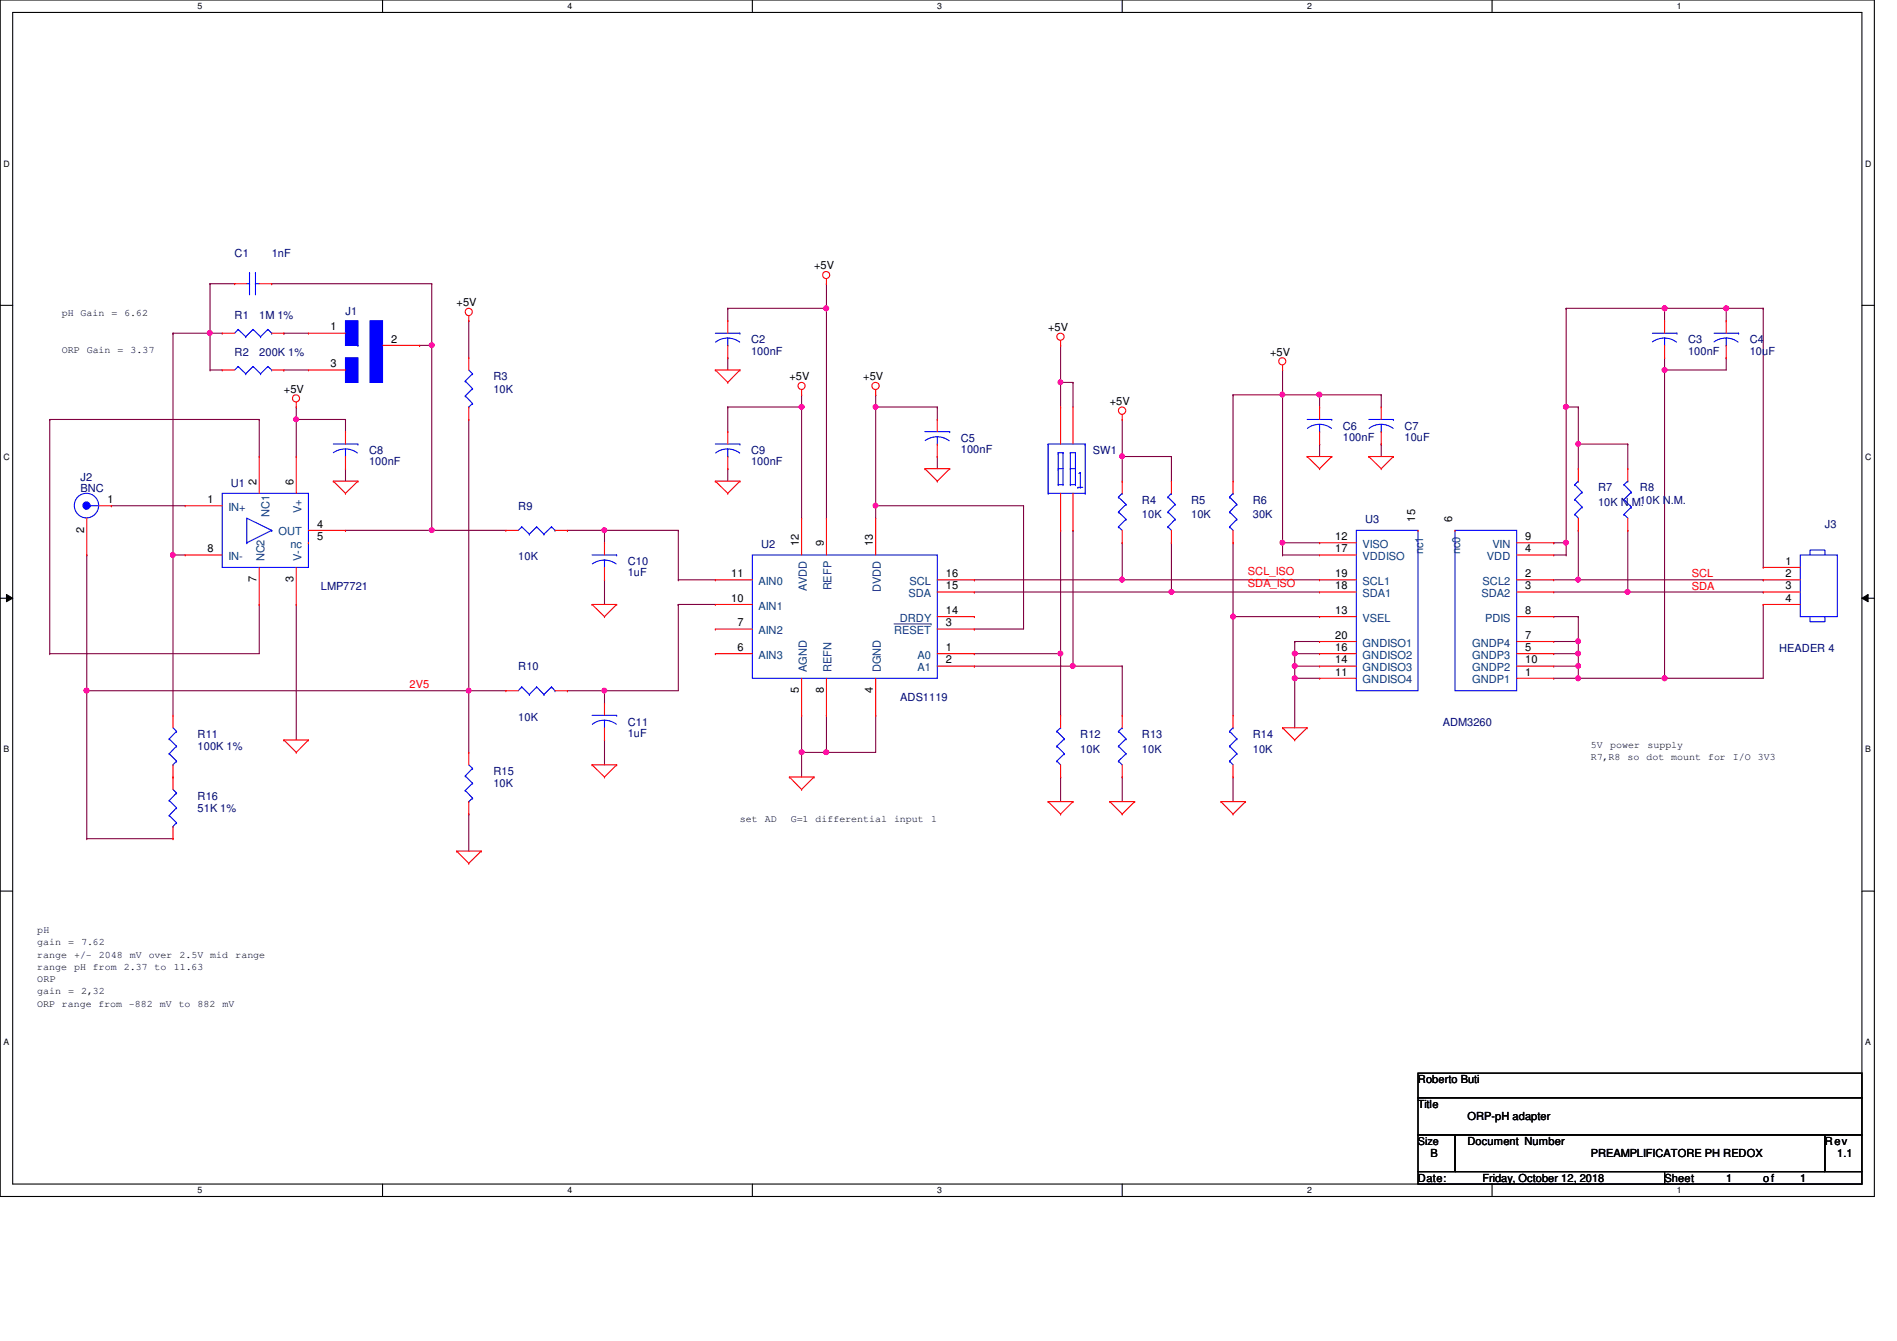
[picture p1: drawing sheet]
<svg xmlns="http://www.w3.org/2000/svg" width="297mm" height="210mm" viewBox="0 0 297 210" stroke-linecap="round" stroke-linejoin="round" font-family="sans-serif">
<defs><g id="words">
<g font-size="1.7" fill="#000080">
<text x="36.7" y="40.2">C1</text>
<text x="42.5" y="40.2">1nF</text>
<text x="36.7" y="49.9">R1</text>
<text x="40.6" y="49.9">1M 1%</text>
<text x="54.1" y="49.3">J1</text>
<text x="117.6" y="53.8">C2</text>
<text x="264.3" y="53.8">C3</text>
<text x="274" y="53.8">C4</text>
<text x="36.7" y="55.7">R2</text>
<text x="40.6" y="55.7">200K 1%</text>
<text x="77.3" y="59.5">R3</text>
<text x="117.6" y="55.5">100nF</text>
<text x="264.3" y="55.5">100nF</text>
<text x="274" y="55.5">10uF</text>
<text x="77.3" y="61.5">10K</text>
<text x="57.8" y="71.1">C8</text>
<text x="117.6" y="71.1">C9</text>
<text x="150.4" y="69.2">C5</text>
<text x="150.4" y="70.9">100nF</text>
<text x="171.1" y="71.1">SW1</text>
<text x="210.3" y="67.3">C6</text>
<text x="210.3" y="69">100nF</text>
<text x="219.9" y="67.3">C7</text>
<text x="219.9" y="69">10uF</text>
<text x="12.6" y="75.4">J2</text>
<text x="12.6" y="77.1">BNC</text>
<text x="36.1" y="76.2">U1</text>
<text x="57.8" y="72.9">100nF</text>
<text x="117.6" y="72.9">100nF</text>
<text x="250.2" y="76.9">R7</text>
<text x="256.8" y="76.9">R8</text>
<text x="81.1" y="79.8">R9</text>
<text x="178.8" y="78.8">R4</text>
<text x="178.8" y="81.2">10K</text>
<text x="186.5" y="78.8">R5</text>
<text x="186.5" y="81.2">10K</text>
<text x="196.2" y="78.8">R6</text>
<text x="196.2" y="81.2">30K</text>
<text x="213.7" y="81.9">U3</text>
<text x="250.2" y="79.2">10K N.M.10K N.M.</text>
<text x="285.7" y="82.7">J3</text>
<text x="81.1" y="87.7">10K</text>
<text x="98.3" y="88.5">C10</text>
<text x="119.2" y="85.8">U2</text>
<text x="50.2" y="92.4">LMP7721</text>
<text x="98.3" y="90.2">1uF</text>
<text x="81.1" y="104.9">R10</text>
<text x="278.6" y="102">HEADER 4</text>
<text x="81.1" y="112.8">10K</text>
<text x="98.3" y="113.6">C11</text>
<text x="141" y="109.7">ADS1119</text>
<text x="225.9" y="113.6">ADM3260</text>
<text x="30.9" y="115.5">R11</text>
<text x="30.9" y="117.4">100K 1%</text>
<text x="98.3" y="115.3">1uF</text>
<text x="169.2" y="115.5">R12</text>
<text x="169.2" y="117.9">10K</text>
<text x="178.8" y="115.5">R13</text>
<text x="178.8" y="117.9">10K</text>
<text x="196.2" y="115.5">R14</text>
<text x="196.2" y="117.9">10K</text>
<text x="30.9" y="125.2">R16</text>
<text x="77.3" y="121.3">R15</text>
<text x="77.3" y="123.2">10K</text>
<text x="30.9" y="127.1">51K 1%</text>
</g>
<g font-size="1.7">
<text x="71.5" y="48">+5V</text>
<text x="127.5" y="42.2">+5V</text>
<text x="51.8" y="51.7">1</text>
<text x="61.3" y="53.6">2</text>
<text x="164.1" y="51.8">+5V</text>
<text x="51.8" y="57.5">3</text>
<text x="123.6" y="59.5">+5V</text>
<text x="135.2" y="59.5">+5V</text>
<text x="198.9" y="55.7">+5V</text>
<text x="44.4" y="61.5">+5V</text>
<text x="173.8" y="63.4">+5V</text>
<text x="40.2" y="75.9" transform="rotate(-90 40.2 75.9)">2</text>
<text x="46" y="75.9" transform="rotate(-90 46 75.9)">6</text>
<text x="13.2" y="83.4" transform="rotate(-90 13.2 83.4)">2</text>
<text x="16.8" y="78.7">1</text>
<text x="32.5" y="78.7">1</text>
<text x="49.7" y="82.6">4</text>
<text x="221.6" y="81.7" transform="rotate(-90 221.6 81.7)">15</text>
<text x="227.4" y="81.7" transform="rotate(-90 227.4 81.7)">6</text>
<text x="32.5" y="86.4">8</text>
<text x="49.7" y="84.5">5</text>
<text x="125.1" y="85.5" transform="rotate(-90 125.1 85.5)">12</text>
<text x="129" y="85.5" transform="rotate(-90 129 85.5)">9</text>
<text x="136.7" y="85.5" transform="rotate(-90 136.7 85.5)">13</text>
<text x="209.1" y="86.4">17</text>
<text x="209.1" y="84.5">12</text>
<text x="238.8" y="86.4">4</text>
<text x="238.8" y="84.5">9</text>
<text x="279.6" y="88.4">1</text>
<text x="40.2" y="91.1" transform="rotate(-90 40.2 91.1)">7</text>
<text x="46" y="91.1" transform="rotate(-90 46 91.1)">3</text>
<text x="114.5" y="90.3">11</text>
<text x="114.5" y="94.2">10</text>
<text x="148.1" y="90.3">16</text>
<text x="148.1" y="92.2">15</text>
<text x="209.1" y="90.3">19</text>
<text x="209.1" y="92.2">18</text>
<text x="238.8" y="90.3">2</text>
<text x="238.8" y="92.2">3</text>
<text x="279.6" y="90.3">2</text>
<text x="279.6" y="92.2">3</text>
<text x="279.6" y="94.2">4</text>
<text x="115.5" y="98">7</text>
<text x="115.5" y="101.9">6</text>
<text x="148.1" y="96.1">14</text>
<text x="148.1" y="98">3</text>
<text x="148.1" y="101.9">1</text>
<text x="209.1" y="100">20</text>
<text x="209.1" y="101.9">16</text>
<text x="209.1" y="96.1">13</text>
<text x="238.8" y="101.9">5</text>
<text x="238.8" y="100">7</text>
<text x="238.8" y="96.1">8</text>
<text x="148.1" y="103.8">2</text>
<text x="209.1" y="103.8">14</text>
<text x="209.1" y="105.7">11</text>
<text x="238.8" y="105.7">1</text>
<text x="238.8" y="103.8">10</text>
<text x="125.1" y="108.5" transform="rotate(-90 125.1 108.5)">5</text>
<text x="129" y="108.5" transform="rotate(-90 129 108.5)">8</text>
<text x="136.7" y="108.5" transform="rotate(-90 136.7 108.5)">4</text>
<text x="222" y="169.6">Roberto Buti</text>
<text x="222" y="173.4">Title</text>
<text x="222" y="179.2">Size</text>
<text x="229.8" y="179.2">Document Number</text>
<text x="229.8" y="175.3">ORP-pH adapter</text>
<text x="285.7" y="179.2">Rev</text>
<text x="222" y="185">Date:</text>
<text x="224" y="181.1">B</text>
<text x="232.1" y="185">Friday, October 12, 2018</text>
<text x="249.1" y="181.1">PREAMPLIFICATORE PH REDOX</text>
<text x="260.6" y="185">Sheet</text>
<text x="270.3" y="185">1</text>
<text x="276.1" y="185">of</text>
<text x="281.9" y="185">1</text>
<text x="287.7" y="181.1">1.1</text>
</g>
<g font-size="1.7" fill="#004080">
<text x="35.8" y="80">IN+</text>
<text x="42.2" y="80.9" transform="rotate(-90 42.2 80.9)">NC1</text>
<text x="43.6" y="83.8">OUT</text>
<text x="47.2" y="80.3" transform="rotate(-90 47.2 80.3)">V+</text>
<text x="35.8" y="87.7">IN-</text>
<text x="41.4" y="87.8" transform="rotate(-90 41.4 87.8)">NC2</text>
<text x="45.5" y="85.8">nc</text>
<text x="47.2" y="87.8" transform="rotate(-90 47.2 87.8)">V-</text>
<text x="213.4" y="87.7">VDDISO</text>
<text x="213.4" y="85.8">VISO</text>
<text x="222.8" y="86.8" transform="rotate(-90 222.8 86.8)">nc1</text>
<text x="228.6" y="86.8" transform="rotate(-90 228.6 86.8)">nc0</text>
<text x="232.8" y="87.7">VDD</text>
<text x="233.7" y="85.8">VIN</text>
<text x="118.8" y="91.6">AIN0</text>
<text x="118.8" y="95.4">AIN1</text>
<text x="126.3" y="92.6" transform="rotate(-90 126.3 92.6)">AVDD</text>
<text x="130.2" y="92.4" transform="rotate(-90 130.2 92.4)">REFP</text>
<text x="137.9" y="92.7" transform="rotate(-90 137.9 92.7)">DVDD</text>
<text x="142.2" y="93.5">SDA</text>
<text x="142.4" y="91.6">SCL</text>
<text x="213.4" y="91.6">SCL1</text>
<text x="213.4" y="93.5">SDA1</text>
<text x="232" y="93.5">SDA2</text>
<text x="232.2" y="91.6">SCL2</text>
<text x="118.8" y="99.3">AIN2</text>
<text x="140" y="99.3">RESET</text>
<text x="140.9" y="97.3">DRDY</text>
<text x="213.4" y="101.2">GNDISO1</text>
<text x="213.4" y="97.3">VSEL</text>
<text x="230.5" y="101.2">GNDP4</text>
<text x="232.5" y="97.3">PDIS</text>
<text x="118.8" y="103.1">AIN3</text>
<text x="126.3" y="105.2" transform="rotate(-90 126.3 105.2)">AGND</text>
<text x="130.2" y="105.2" transform="rotate(-90 130.2 105.2)">REFN</text>
<text x="137.9" y="105.2" transform="rotate(-90 137.9 105.2)">DGND</text>
<text x="143.7" y="103.1">A0</text>
<text x="143.7" y="105.1">A1</text>
<text x="213.4" y="103.1">GNDISO2</text>
<text x="213.4" y="105.1">GNDISO3</text>
<text x="213.4" y="107">GNDISO4</text>
<text x="230.5" y="107">GNDP1</text>
<text x="230.5" y="105.1">GNDP2</text>
<text x="230.5" y="103.1">GNDP3</text>
</g>
<g font-size="1.7" fill="#f00">
<text x="195.4" y="90">SCL_ISO</text>
<text x="195.4" y="91.9">SDA_ISO</text>
<text x="264.9" y="90.4">SCL</text>
<text x="264.9" y="92.3">SDA</text>
<text x="64.1" y="107.7">2V5</text>
</g>
<g font-size="1.6">
<text x="9.7" y="49.5">pH Gain = 6.62</text>
<text x="9.7" y="55.3">ORP Gain = 3.37</text>
<text x="249.1" y="119">R7,R8 so dot mount for I/O 3V3</text>
<text x="249.1" y="117.1">5V</text>
<text x="252.1" y="117.1">power</text>
<text x="258" y="117.1">supply</text>
<text x="115.9" y="128.7">set AD</text>
<text x="123.8" y="128.7">G=1 differential input</text>
<text x="145.8" y="128.7">1</text>
<text x="5.8" y="148">gain = 7.62</text>
<text x="5.8" y="149.9">range +/- 2048 mV over 2.5V mid</text>
<text x="5.8" y="146">pH</text>
<text x="36.9" y="149.9">range</text>
<text x="5.8" y="151.8">range pH from 2.37 to</text>
<text x="5.8" y="153.8">ORP</text>
<text x="5.8" y="155.7">gain = 2,32</text>
<text x="27.2" y="151.8">11.63</text>
<text x="5.8" y="157.6">ORP range from -882 mV to 882 mV</text>
</g>
<g font-size="1.4">
<text x="30.9" y="1.4">5</text>
<text x="88.9" y="1.4">4</text>
<text x="146.8" y="1.4">3</text>
<text x="204.7" y="1.4">2</text>
<text x="262.6" y="1.4">1</text>
<text x=".5" y="26.1">D</text>
<text x="292.1" y="26.1">D</text>
<text x=".5" y="71.9">C</text>
<text x="292.1" y="71.9">C</text>
<text x=".5" y="117.8">B</text>
<text x="292.1" y="117.8">B</text>
<text x=".5" y="163.6">A</text>
<text x="292.1" y="163.6">A</text>
<text x="30.9" y="186.8">5</text>
<text x="88.9" y="186.8">4</text>
<text x="146.8" y="186.8">3</text>
<text x="204.7" y="186.8">2</text>
<text x="262.6" y="186.8">1</text>
</g>
</g></defs>
<path d="M0 0h293.5v187.3h-293.5zM2 1.9h289.5v183.4h-289.5z" fill="none" stroke="#000" stroke-width=".17"/>
<g fill="#fff">
<path d="M30.9 .2h.8v1.5h-.8z"/>
<path d="M30.9 185.5h.8v1.6h-.8z"/>
</g>
<path d="M59.9 0v1.9M59.9 185.3v2" fill="none" stroke="#000" stroke-width=".17"/>
<g fill="#fff">
<path d="M88.9 .2h.7v1.5h-.7z"/>
<path d="M88.9 185.5h.7v1.6h-.7z"/>
</g>
<path d="M117.8 0v1.9M117.8 185.3v2" fill="none" stroke="#000" stroke-width=".17"/>
<g fill="#fff">
<path d="M146.8 .2h.7v1.5h-.7z"/>
<path d="M146.8 185.5h.7v1.6h-.7z"/>
</g>
<path d="M175.7 0v1.9M175.7 185.3v2" fill="none" stroke="#000" stroke-width=".17"/>
<g fill="#fff">
<path d="M204.7 .2h.7v1.5h-.7z"/>
<path d="M204.7 185.5h.7v1.6h-.7z"/>
</g>
<path d="M233.6 0v1.9M233.6 185.3v2" fill="none" stroke="#000" stroke-width=".17"/>
<g fill="#fff">
<path d="M262.6 .2h.8v1.5h-.8z"/>
<path d="M262.6 185.5h.8v1.6h-.8z"/>
<path d="M.5 24.8h1v1.6h-1z"/>
<path d="M292.1 24.8h.9v1.6h-.9z"/>
<path d="M.5 70.7h1v1.5h-1z"/>
<path d="M292.1 70.7h.9v1.5h-.9z"/>
</g>
<path d="M0 47.8h2M291.5 47.8h2" fill="none" stroke="#000" stroke-width=".17"/>
<g fill="#fff">
<path d="M.5 116.5h.9v1.6h-.9z"/>
<path d="M292.1 116.5h.8v1.6h-.8z"/>
</g>
<path d="M0 93.6h2M291.5 93.6h2" fill="none" stroke="#000" stroke-width=".17"/>
<path d="M1 93l1 .6-1 .6zM291.5 93.6l1-.6v1.2z" fill="#000"/>
<path d="M1 93l1 .6-1 .6zM291.5 93.6l1-.6v1.2z" fill="none" stroke="#000" stroke-width=".16"/>
<g fill="#fff">
<path d="M.5 162.4h.9v1.5h-.9z"/>
<path d="M292.1 162.4h.8v1.5h-.8z"/>
</g>
<path d="M0 139.5h2M291.5 139.5h2" fill="none" stroke="#000" stroke-width=".17"/>
<path d="M13.6 86.9h.1M13.6 86.9v21.2" fill="none" stroke="#800040" stroke-width=".17"/>
<circle cx="13.6" cy="108.1" r=".37" fill="#f0f"/>
<circle cx="13.6" cy="108.1" r=".37" fill="none" stroke="#f0f" stroke-width=".17"/>
<path d="M17.4 79.2h.1M17.4 79.2h11.6M46.4 63.7h.1M46.4 63.7v2" fill="none" stroke="#800040" stroke-width=".17"/>
<circle cx="46.4" cy="65.6" r=".37" fill="#f0f"/>
<circle cx="46.4" cy="65.6" r=".37" fill="none" stroke="#f0f" stroke-width=".17"/>
<g fill="none" stroke="#800040" stroke-width=".17">
<path d="M7.8 65.7h.1M7.8 65.7h32.8M7.8 65.7v36.6M40.6 65.7h.1M40.6 65.7v5.8M46.4 65.7h.1M46.4 65.7v5.8M46.4 65.7h7.7M54.1 65.7h.1M54.1 65.7v1.9M27.1 86.9h.1M27.1 86.9v25.1"/>
<path d="M40.6 94.6h.1M40.6 94.6v7.7h-32.8M46.4 94.6h.1M46.4 94.6v21.2M7.8 102.3h.1"/>
</g>
<circle cx="27.1" cy="86.9" r=".38" fill="#f0f"/>
<circle cx="27.1" cy="86.9" r=".38" fill="none" stroke="#f0f" stroke-width=".17"/>
<path d="M73.4 50.2h.1M73.4 50.2v5.8M73.4 65.7h.1M73.4 65.7v42.4M54.1 83h.1M54.1 83h13.5" fill="none" stroke="#800040" stroke-width=".17"/>
<circle cx="73.4" cy="108.1" r=".37" fill="#f0f"/>
<circle cx="73.4" cy="108.1" r=".37" fill="none" stroke="#f0f" stroke-width=".17"/>
<path d="M88.9 83h.1M88.9 83h5.8M94.7 90.8h.1M94.7 90.8v3.8M13.6 108.1h.1M13.6 108.1h59.8M73.4 108.1h.1M73.4 108.1v9.7M73.4 127.4h.1M73.4 127.4v5.8" fill="none" stroke="#800040" stroke-width=".17"/>
<circle cx="94.6" cy="83" r=".37" fill="#f0f"/>
<circle cx="94.6" cy="83" r=".37" fill="none" stroke="#f0f" stroke-width=".17"/>
<path d="M94.7 83h.1M94.7 83v2M88.9 108.1h.1M88.9 108.1h5.8M94.7 115.8h.1M94.7 108.1h.1M94.7 108.1v2M94.7 115.8v3.9" fill="none" stroke="#800040" stroke-width=".17"/>
<circle cx="94.6" cy="108.1" r=".37" fill="#f0f"/>
<circle cx="94.6" cy="108.1" r=".37" fill="none" stroke="#f0f" stroke-width=".17"/>
<g fill="none" stroke="#800040" stroke-width=".17">
<path d="M94.7 83h.1M94.7 83h11.5M106.2 83h.1M106.2 90.8h.1M106.2 94.6h.1M106.2 94.6v13.5h-11.5M106.2 83v7.8M106.2 90.8h5.8M106.2 94.6h5.8M73.4 108.1h.1M73.4 108.1h5.8M94.7 108.1h.1"/>
<path d="M125.5 112h.1M125.5 117.8h.1M125.5 112v5.8M125.5 117.8h3.9"/>
</g>
<circle cx="129.4" cy="117.7" r=".37" fill="#f0f"/>
<circle cx="129.4" cy="117.7" r=".37" fill="none" stroke="#f0f" stroke-width=".17"/>
<path d="M125.5 117.8h.1M125.5 117.8v3.8M129.4 112h.1M129.4 112v5.8" fill="none" stroke="#800040" stroke-width=".17"/>
<circle cx="125.5" cy="117.7" r=".37" fill="#f0f"/>
<circle cx="125.5" cy="117.7" r=".37" fill="none" stroke="#f0f" stroke-width=".17"/>
<path d="M114 73.4h.1M114 63.7h.1M114 63.7v3.9M114 73.4v1.9M114 63.7h11.5M125.5 61.8h.1M125.5 63.7h.1M125.5 61.8v19.3M129.4 117.8h.1M137.1 112h.1M137.1 112v5.8h-7.7" fill="none" stroke="#800040" stroke-width=".17"/>
<circle cx="125.5" cy="63.7" r=".37" fill="#f0f"/>
<circle cx="125.5" cy="63.7" r=".37" fill="none" stroke="#f0f" stroke-width=".17"/>
<path d="M114 56h.1M114 48.3h.1M114 56v1.9M114 48.3h15.4M129.4 44.4h.1M129.4 48.3h.1M129.4 44.4v36.7" fill="none" stroke="#800040" stroke-width=".17"/>
<circle cx="129.4" cy="48.3" r=".38" fill="#f0f"/>
<circle cx="129.4" cy="48.3" r=".38" fill="none" stroke="#f0f" stroke-width=".17"/>
<path d="M114 48.3h.1M114 48.3v1.9M137.1 61.8h.1M137.1 63.7h.1M137.1 61.8v17.4M137.1 63.7h9.7M146.8 71.5h.1M146.8 63.7h.1M146.8 63.7v2M146.8 71.5v1.9" fill="none" stroke="#800040" stroke-width=".17"/>
<circle cx="137.1" cy="63.7" r=".37" fill="#f0f"/>
<circle cx="137.1" cy="63.7" r=".37" fill="none" stroke="#f0f" stroke-width=".17"/>
<path d="M32.9 44.4h.1M32.9 44.4h3.8M32.9 44.4v7.8M42.5 44.4h.1M42.5 44.4h25.1" fill="none" stroke="#800040" stroke-width=".17"/>
<circle cx="32.8" cy="52.1" r=".38" fill="#f0f"/>
<circle cx="32.8" cy="52.1" r=".38" fill="none" stroke="#f0f" stroke-width=".17"/>
<g fill="none" stroke="#800040" stroke-width=".17">
<path d="M27.1 52.2h.1M27.1 52.2h7.7M27.1 52.2v34.7M32.9 52.2h.1M32.9 57.9h.1M32.9 57.9h1.9M32.9 52.2v5.7M67.6 44.4h.1M67.6 44.4v9.7M54.1 73.4h.1M54.1 73.4v1.9M27.1 86.9h.1"/>
<path d="M27.1 86.9h1.9"/>
</g>
<circle cx="67.6" cy="54" r=".37" fill="#f0f"/>
<circle cx="67.6" cy="54" r=".37" fill="none" stroke="#f0f" stroke-width=".17"/>
<path d="M67.6 83h.1M67.6 83h11.6" fill="none" stroke="#800040" stroke-width=".17"/>
<circle cx="67.6" cy="83" r=".37" fill="#f0f"/>
<circle cx="67.6" cy="83" r=".37" fill="none" stroke="#f0f" stroke-width=".17"/>
<g fill="none" stroke="#800040" stroke-width=".17">
<path d="M44.4 52.2h.1M44.4 57.9h.1M44.4 52.2h3.9M44.4 57.9h3.9M65.7 54.1h.1M65.7 54.1h1.9M67.6 54.1h.1M67.6 54.1v28.9M137.1 79.2h.1M137.1 79.2h23.2M160.3 79.2h.1M160.3 79.2v19.3h-7.7"/>
<path d="M152.6 98.5h.1"/>
</g>
<circle cx="137.1" cy="79.1" r=".37" fill="#f0f"/>
<circle cx="137.1" cy="79.1" r=".37" fill="none" stroke="#f0f" stroke-width=".17"/>
<path d="M137.1 79.2h.1M137.1 79.2v1.9M166.1 83h.1M166.1 83v19.3h-13.5M152.6 102.3h.1M166.1 121.6h.1M166.1 121.6v3.9" fill="none" stroke="#800040" stroke-width=".17"/>
<circle cx="166" cy="102.3" r=".37" fill="#f0f"/>
<circle cx="166" cy="102.3" r=".37" fill="none" stroke="#f0f" stroke-width=".17"/>
<path d="M168 83h.1M168 83v21.3h-15.4M152.6 104.3h.1" fill="none" stroke="#800040" stroke-width=".17"/>
<circle cx="168" cy="104.2" r=".37" fill="#f0f"/>
<circle cx="168" cy="104.2" r=".37" fill="none" stroke="#f0f" stroke-width=".17"/>
<path d="M166.1 54.1h.1M166.1 54.1v5.8M166.1 102.3h.1M166.1 102.3v9.7M168 104.3h.1M168 104.3h7.7M175.7 104.3h.1M175.7 104.3v7.7M175.7 121.6h.1M175.7 121.6v3.9" fill="none" stroke="#800040" stroke-width=".17"/>
<circle cx="166" cy="59.8" r=".37" fill="#f0f"/>
<circle cx="166" cy="59.8" r=".37" fill="none" stroke="#f0f" stroke-width=".17"/>
<path d="M166.1 59.9h.1M166.1 59.9h1.9M166.1 59.9v3.8M168 59.9h.1M168 59.9v3.8M202.7 100.4h.1M202.7 106.2h.1M202.7 100.4h3.9M202.7 100.4v1.9M202.7 106.2h3.9" fill="none" stroke="#800040" stroke-width=".17"/>
<circle cx="202.7" cy="106.2" r=".38" fill="#f0f"/>
<circle cx="202.7" cy="106.2" r=".38" fill="none" stroke="#f0f" stroke-width=".17"/>
<path d="M202.7 106.2h.1M202.7 104.3h.1M202.7 106.2v7.7M202.7 104.3h3.9" fill="none" stroke="#800040" stroke-width=".17"/>
<circle cx="202.7" cy="104.2" r=".37" fill="#f0f"/>
<circle cx="202.7" cy="104.2" r=".37" fill="none" stroke="#f0f" stroke-width=".17"/>
<path d="M202.7 104.3h.1M202.7 102.3h.1M202.7 104.3v1.9M202.7 102.3h3.9" fill="none" stroke="#800040" stroke-width=".17"/>
<circle cx="202.7" cy="102.3" r=".37" fill="#f0f"/>
<circle cx="202.7" cy="102.3" r=".37" fill="none" stroke="#f0f" stroke-width=".17"/>
<g fill="none" stroke="#800040" stroke-width=".17">
<path d="M200.8 57.9h.1M200.8 57.9v3.9M206.6 69.5h.1M206.6 61.8h.1M206.6 61.8v1.9M206.6 69.5v2M200.8 86.9h.1M200.8 85h.1M200.8 85v1.9M200.8 86.9h5.8M200.8 85h5.8M202.7 102.3h.1"/>
<path d="M202.7 102.3v2"/>
</g>
<circle cx="206.6" cy="61.8" r=".38" fill="#f0f"/>
<circle cx="206.6" cy="61.8" r=".38" fill="none" stroke="#f0f" stroke-width=".17"/>
<path d="M200.8 61.8h.1M200.8 61.8h5.8M200.8 61.8v23.2" fill="none" stroke="#800040" stroke-width=".17"/>
<circle cx="200.8" cy="84.9" r=".37" fill="#f0f"/>
<circle cx="200.8" cy="84.9" r=".37" fill="none" stroke="#f0f" stroke-width=".17"/>
<circle cx="200.8" cy="61.8" r=".38" fill="#f0f"/>
<circle cx="200.8" cy="61.8" r=".38" fill="none" stroke="#f0f" stroke-width=".17"/>
<path d="M175.7 65.7h.1M175.7 71.5h.1M175.7 65.7v9.6M175.7 71.5h7.7M183.4 71.5h.1M183.4 71.5v3.8M206.6 61.8h.1M206.6 61.8h9.7M216.3 69.5h.1M216.3 61.8h.1M216.3 61.8v1.9M216.3 69.5v2" fill="none" stroke="#800040" stroke-width=".17"/>
<circle cx="175.7" cy="71.4" r=".38" fill="#f0f"/>
<circle cx="175.7" cy="71.4" r=".38" fill="none" stroke="#f0f" stroke-width=".17"/>
<path d="M152.6 90.8h.1M152.6 92.7h.1M152.6 90.8h54M152.6 92.7h30.8M175.7 85h.1M175.7 90.8h.1M175.7 85v5.8" fill="none" stroke="#800040" stroke-width=".17"/>
<circle cx="175.7" cy="90.7" r=".38" fill="#f0f"/>
<circle cx="175.7" cy="90.7" r=".38" fill="none" stroke="#f0f" stroke-width=".17"/>
<path d="M183.4 85h.1M183.4 92.7h.1M183.4 85v7.7M183.4 92.7h23.2" fill="none" stroke="#800040" stroke-width=".17"/>
<circle cx="183.4" cy="92.6" r=".37" fill="#f0f"/>
<circle cx="183.4" cy="92.6" r=".37" fill="none" stroke="#f0f" stroke-width=".17"/>
<path d="M193.1 96.5h.1M193.1 85h.1M193.1 85v27M193.1 96.5h13.5M193.1 121.6h.1M193.1 121.6v3.9" fill="none" stroke="#800040" stroke-width=".17"/>
<circle cx="193.1" cy="96.5" r=".38" fill="#f0f"/>
<circle cx="193.1" cy="96.5" r=".38" fill="none" stroke="#f0f" stroke-width=".17"/>
<path d="M193.1 61.8h.1M193.1 61.8v13.5M193.1 61.8h7.7M247.1 63.7h.1M247.1 69.5h.1M247.1 63.7v9.7M254.9 69.5h.1M254.9 69.5v3.9" fill="none" stroke="#800040" stroke-width=".17"/>
<circle cx="247.1" cy="69.5" r=".37" fill="#f0f"/>
<circle cx="247.1" cy="69.5" r=".37" fill="none" stroke="#f0f" stroke-width=".17"/>
<path d="M260.6 56h.1M260.6 48.3h.1M260.6 48.3v1.9M260.6 56v1.9" fill="none" stroke="#800040" stroke-width=".17"/>
<circle cx="260.6" cy="48.3" r=".38" fill="#f0f"/>
<circle cx="260.6" cy="48.3" r=".38" fill="none" stroke="#f0f" stroke-width=".17"/>
<path d="M245.2 48.3h.1M245.2 48.3h25.1M260.6 48.3h.1M270.3 56h.1M270.3 48.3h.1M270.3 48.3v1.9M270.3 56v1.9" fill="none" stroke="#800040" stroke-width=".17"/>
<circle cx="270.3" cy="48.3" r=".38" fill="#f0f"/>
<circle cx="270.3" cy="48.3" r=".38" fill="none" stroke="#f0f" stroke-width=".17"/>
<path d="M245.2 48.3h.1M245.2 48.3v15.4" fill="none" stroke="#800040" stroke-width=".17"/>
<circle cx="245.2" cy="63.7" r=".37" fill="#f0f"/>
<circle cx="245.2" cy="63.7" r=".37" fill="none" stroke="#f0f" stroke-width=".17"/>
<path d="M245.2 63.7h.1M245.2 63.7h1.9M245.2 63.7v21.3M243.3 85h.1M243.3 85h1.9M245.2 85h.1" fill="none" stroke="#800040" stroke-width=".17"/>
<circle cx="245.2" cy="84.9" r=".37" fill="#f0f"/>
<circle cx="245.2" cy="84.9" r=".37" fill="none" stroke="#f0f" stroke-width=".17"/>
<g fill="none" stroke="#800040" stroke-width=".17">
<path d="M243.3 86.9h1.9M243.3 90.8h3.8M243.3 92.7h11.6M245.2 86.9h.1M245.2 85h.1M245.2 85v1.9M247.1 90.8h.1M247.1 83h.1M247.1 83v7.8M254.9 92.7h.1M254.9 83h.1M254.9 83v9.7"/>
<path d="M243.3 106.2h3.8M243.3 104.3h3.8M247.1 106.2h.1M247.1 104.3h.1M247.1 104.3v1.9"/>
</g>
<circle cx="247.1" cy="104.2" r=".37" fill="#f0f"/>
<circle cx="247.1" cy="104.2" r=".37" fill="none" stroke="#f0f" stroke-width=".17"/>
<path d="M247.1 106.2h13.5M260.6 106.2h.1" fill="none" stroke="#800040" stroke-width=".17"/>
<circle cx="247.1" cy="106.2" r=".38" fill="#f0f"/>
<circle cx="247.1" cy="106.2" r=".38" fill="none" stroke="#f0f" stroke-width=".17"/>
<path d="M243.3 102.3h3.8M247.1 102.3h.1" fill="none" stroke="#800040" stroke-width=".17"/>
<circle cx="247.1" cy="102.3" r=".37" fill="#f0f"/>
<circle cx="247.1" cy="102.3" r=".37" fill="none" stroke="#f0f" stroke-width=".17"/>
<path d="M243.3 100.4h3.8M247.1 104.3h.1M247.1 100.4h.1M247.1 102.3v2" fill="none" stroke="#800040" stroke-width=".17"/>
<circle cx="247.1" cy="100.4" r=".38" fill="#f0f"/>
<circle cx="247.1" cy="100.4" r=".38" fill="none" stroke="#f0f" stroke-width=".17"/>
<path d="M260.6 57.9h.1M260.6 57.9h9.7M260.6 57.9v48.3M247.1 102.3h.1M247.1 100.4v1.9" fill="none" stroke="#800040" stroke-width=".17"/>
<circle cx="260.6" cy="106.2" r=".38" fill="#f0f"/>
<circle cx="260.6" cy="106.2" r=".38" fill="none" stroke="#f0f" stroke-width=".17"/>
<circle cx="260.6" cy="57.9" r=".38" fill="#f0f"/>
<circle cx="260.6" cy="57.9" r=".38" fill="none" stroke="#f0f" stroke-width=".17"/>
<g fill="none" stroke="#800040" stroke-width=".17">
<path d="M270.3 48.3h5.8M276.1 48.3h.1M276.1 48.3v40.5M247.1 69.5h.1M247.1 69.5h7.8M243.3 96.5h3.8M247.1 96.5h.1M247.1 96.5v3.9M247.1 90.8h29M276.1 94.6h.1M276.1 90.8h.1M276.1 94.6v11.6h-15.5"/>
<path d="M247.1 100.4h.1M260.6 106.2h.1"/>
</g>
<circle cx="247.1" cy="90.7" r=".38" fill="#f0f"/>
<circle cx="247.1" cy="90.7" r=".38" fill="none" stroke="#f0f" stroke-width=".17"/>
<path d="M254.9 92.7h21.2M276.1 92.7h.1" fill="none" stroke="#800040" stroke-width=".17"/>
<circle cx="254.9" cy="92.6" r=".37" fill="#f0f"/>
<circle cx="254.9" cy="92.6" r=".37" fill="none" stroke="#f0f" stroke-width=".17"/>
<path d="M13.6 108.1v23.2M13.6 131.3h.1M13.6 131.3h13.5M27.1 131.3h.1" fill="none" stroke="#800040" stroke-width=".17"/>
<g fill="none" stroke="#f00" stroke-width=".17">
<path d="M34.8 57.9h.1M34.8 57.9h1.9M36.7 44.4h.1M36.7 44.4h1.9M40.6 44.4h1.9M42.5 44.4h.1M42.5 57.9h1.9M44.4 57.9h.1M73.4 50.2h.1M73.4 49.4v.8M112 57.9h.1M112 57.9h3.9"/>
<path d="M112 57.9l2 2M114 59.9h.1M115.9 57.9h.1M115.9 57.9l-1.9 2M129.4 44.4h.1M129.4 43.6v.8M166.1 54.1h.1M166.1 53.3v.8M200.8 57.9h.1M200.8 57.1v.8M260.6 50.2h.1M260.6 56h.1"/>
<path d="M260.6 50.2v2M260.6 54.1v1.9M46.4 63.7h.1M46.4 62.9v.8M52.2 75.3h.1M52.2 75.3h3.8M52.2 75.3l1.9 1.9M54.1 77.2h.1M56 75.3h.1M56 75.3l-1.9 1.9M112 75.3h.1M112 75.3h3.9"/>
<path d="M112 75.3l2 1.9M114 77.2h.1M115.9 75.3h.1M115.9 75.3l-1.9 1.9M125.5 61.8h.1M125.5 61v.8M137.1 61.8h.1M137.1 61v.8M144.8 73.4h.1M144.8 73.4h3.9M144.8 73.4l2 1.9M146.8 75.3h.1"/>
<path d="M146.8 65.7h.1M146.8 71.5h.1M146.8 65.7v1.9M146.8 69.5v2M148.7 73.4h.1M148.7 73.4l-1.9 1.9M166.1 63.7h.1M166.1 63.7v5.8M166.1 77.2v5.8M168 63.7h.1M168 63.7v5.8M168 77.2v5.8"/>
<path d="M175.7 65.7h.1M175.7 64.9v.8M183.4 75.3h.1M183.4 75.3v1.9M193.1 75.3h.1M193.1 75.3v1.9M204.7 71.5h.1M204.7 71.5h3.8M204.7 71.5l1.9 1.9M206.6 73.4h.1M208.5 71.5h.1M208.5 71.5l-1.9 1.9"/>
<path d="M214.3 71.5h.1M214.3 71.5h3.9M214.3 71.5l2 1.9M216.3 73.4h.1M218.2 71.5h.1M218.2 71.5l-1.9 1.9M247.1 73.4h.1M247.1 73.4v1.9M254.9 73.4h.1M254.9 73.4v1.9M92.7 94.6h.1M92.7 94.6h3.9"/>
<path d="M92.7 94.6l2 1.9M94.7 96.5h.1M96.6 94.6h.1M96.6 94.6l-1.9 1.9M166.1 83h.1M168 83h.1M183.4 85h.1M183.4 83v2M193.1 85h.1M193.1 83v2M206.6 90.8h.1M206.6 92.7h.1"/>
<path d="M206.6 86.9h.1M206.6 96.5h.1M206.6 85h.1M206.6 90.8h5.8M206.6 92.7h5.8M206.6 86.9h5.8M206.6 96.5h5.8M206.6 85h5.8M222 83h.1M227.8 83h.1M237.5 90.8h5.8M237.5 92.7h5.8"/>
<path d="M237.5 86.9h5.8M237.5 96.5h5.8M237.5 85h5.8M243.3 90.8h.1M243.3 92.7h.1M243.3 86.9h.1M243.3 96.5h.1M243.3 85h.1M247.1 83h.1M247.1 81.1v1.9M254.9 83h.1M254.9 81.1v1.9"/>
<path d="M44.4 115.8h.1M44.4 115.8h3.9M44.4 115.8l2 2M46.4 117.8h.1M48.3 115.8h.1M48.3 115.8l-1.9 2M73.4 117.8h.1M73.4 117.8v1.9M79.2 108.1h.1M79.2 108.1h1.9M86.9 108.1h2M88.9 108.1h.1"/>
<path d="M92.7 119.7h.1M92.7 119.7h3.9M92.7 119.7l2 1.9M94.7 110.1h.1M94.7 115.8h.1M94.7 110.1v1.9M94.7 113.9v1.9M96.6 119.7h.1M96.6 119.7l-1.9 1.9M200.8 113.9h.1M200.8 113.9h3.9M200.8 113.9l1.9 1.9"/>
<path d="M202.7 115.8h.1M204.7 113.9h.1M204.7 113.9l-2 1.9M206.6 100.4h.1M206.6 102.3h.1M206.6 104.3h.1M206.6 106.2h.1M206.6 100.4h5.8M206.6 102.3h5.8M206.6 104.3h5.8M206.6 106.2h5.8M237.5 100.4h5.8"/>
<path d="M237.5 102.3h5.8M237.5 104.3h5.8M237.5 106.2h5.8M243.3 106.2h.1M243.3 104.3h.1M243.3 102.3h.1M243.3 100.4h.1M71.5 133.2h.1M71.5 133.2h3.8M71.5 133.2l1.9 1.9M73.4 135.1h.1M73.4 127.4h.1"/>
<path d="M73.4 125.5v1.9M75.3 133.2h.1M75.3 133.2l-1.9 1.9M94.7 121.6h.1M123.6 121.6h.1M123.6 121.6h3.9M123.6 121.6l1.9 2M125.5 123.6h.1M127.5 121.6h.1M127.5 121.6l-2 2M164.1 125.5h.1M164.1 125.5h3.9"/>
<path d="M164.1 125.5l2 1.9M166.1 127.4h.1M168 125.5h.1M168 125.5l-1.9 1.9M173.8 125.5h.1M173.8 125.5h3.9M173.8 125.5l1.9 1.9M175.7 127.4h.1M177.7 125.5h.1M177.7 125.5l-2 1.9M191.2 125.5h.1M191.2 125.5h3.8"/>
<path d="M191.2 125.5l1.9 1.9M193.1 127.4h.1M195 125.5h.1M195 125.5l-1.9 1.9"/>
<circle cx="73.4" cy="48.8" r=".56"/>
<circle cx="129.4" cy="43" r=".56"/>
<circle cx="166.1" cy="52.7" r=".56"/>
<circle cx="200.8" cy="56.6" r=".56"/>
<circle cx="46.3" cy="62.4" r=".56"/>
<circle cx="125.5" cy="60.4" r=".56"/>
<circle cx="137.1" cy="60.4" r=".56"/>
<circle cx="175.7" cy="64.3" r=".57"/>
</g>
<path d="M222 168h69.5v3.8h-69.5zM222 171.8h69.5v5.8h-69.5zM222 177.6h5.8v5.8h-5.8zM227.8 177.6h57.9v5.8h-57.9zM285.7 177.6h5.8v5.8h-5.8zM222 183.4h38.6v1.9h-38.6zM260.6 183.4h30.9v1.9h-30.9z" fill="none" stroke="#000" stroke-width=".17"/>
<g fill="none" stroke="#00f" stroke-width=".17">
<path d="M37.3 57.4h.1M37.3 57.4l-.6 .5M37.3 57.4l1.2 1.1M38.5 58.5h.1M38.6 44.4h.5M39.1 44.4h.1M39.1 42.7h.1M39.1 42.7v3.4M39.6 57.4h.1M39.6 57.4l-1.1 1.1M39.6 57.4l1.2 1.1M40 42.7h.1"/>
<path d="M40 44.4h.1M40 44.4h.6M40 42.7v3.4M40.8 58.5h.1M41.9 57.4h.1M41.9 57.4l-1.1 1.1M41.9 57.4l.6 .5M42.5 57.9h.1M258.7 52.2h3.9M260.6 54.1h.1M260.6 52.9l1.2 .2 .7 .5M260.6 52.9l-.8 .1-1.1 .5"/>
<path d="M260.6 52.9v1.2M262.6 52.2h.1M144.8 67.6h3.9M146.8 69.5h.1M146.8 68.4l1.1 .2 .7 .4M146.8 68.4l-.9 .1-1 .5M146.8 68.4v1.1M148.7 67.6h.1M164.1 77.2h.1M164.1 69.5h.1M164.1 77.2h5.8M164.1 69.5v7.7"/>
<path d="M164.1 69.5h5.8M165.7 75.9h.1M165.7 70.9h.1M165.7 73.4h.1M165.7 75.9h.8M165.7 70.9h.8M165.7 73.4h.8M165.7 70.9v5M166.5 75.9h.1M166.5 70.9h.1M166.5 70.9v5M167.6 75.9h.1"/>
<path d="M167.6 70.9h.1M167.6 73.4h.1M167.6 75.9h.8M167.6 70.9v5M167.6 70.9h.8M167.6 73.4h.8M168.4 75.9h.1M168.4 70.9h.1M168.4 70.9v5M168.8 76.3h.1M168.8 76.3h.7M169.2 74h.1"/>
<path d="M169.2 76.3h.1M169.2 74l-.3 .1M169.2 74v2.3M169.9 77.2h.1M169.9 69.5h.1M169.9 69.5v7.7M182.9 77.8h.1M182.9 77.8l1.1 1.2M183.4 77.2h.1M183.4 77.2l-.5 .6M184 79h.1M184 79l-1.1 1.1"/>
<path d="M192.5 77.8h.1M192.5 77.8l1.2 1.2M193.1 77.2h.1M193.1 77.2l-.6 .6M193.7 79h.1M193.7 79l-1.2 1.1M246.6 78.2h.1M246.6 75.9h.1M246.6 78.2l1.1 1.2M246.6 75.9l1.1 1.1M247.1 75.3h.1M247.1 75.3l-.5 .6"/>
<path d="M247.7 79.4h.1M247.7 77h.1M247.7 79.4l-1.1 1.1M247.7 77l-1.1 1.2M254.3 78.2h.1M254.3 75.9h.1M254.3 78.2l1.1 1.2M254.3 75.9l1.1 1.1M254.9 75.3h.1M254.9 75.3l-.6 .6M255.4 79.4h.1M255.4 77h.1"/>
<path d="M255.4 79.4l-1.1 1.1M255.4 77l-1.1 1.2M182.9 82.5h.1M182.9 80.1h.1M182.9 82.5l.5 .5M182.9 80.1l1.1 1.2M184 81.3h.1M184 81.3l-1.1 1.2M192.5 82.5h.1M192.5 80.1h.1M192.5 82.5l.6 .5M192.5 80.1l1.2 1.2"/>
<path d="M193.7 81.3h.1M193.7 81.3l-1.2 1.2M212.4 83h9.6v25.1h-9.6zM227.8 83h9.7v25.1h-9.7zM246.6 80.5h.1M246.6 80.5l.5 .6M254.3 80.5h.1M254.3 80.5l.6 .6M73.4 119.7l.6 .6M81.7 107.5h.1M81.7 107.5l-.6 .6M81.7 107.5l1.2 1.2"/>
<path d="M82.9 108.7h.1M84 107.5h.1M84 107.5l-1.1 1.2M84 107.5l1.2 1.2M85.2 108.7h.1M86.4 107.5h.1M86.4 107.5l-1.2 1.2M86.4 107.5l.5 .6M86.9 108.1h.1M92.7 112h3.9M94.7 113.9h.1M94.7 112.7l1.1 .3 .7 .4"/>
<path d="M94.7 112.7l-.9 .1-1.1 .6M94.7 112.7v1.2M96.6 112h.1M72.9 121.5h.1M72.9 123.7h.1M72.9 121.5l1.1 1.1M72.9 123.7l1.1 1.2M73.4 125.5h.1M74 120.3h.1M74 122.6h.1M74 124.9h.1M74 120.3l-1.1 1.2"/>
<path d="M74 122.6l-1.1 1.1M74 124.9l-.6 .6"/>
</g>
<path d="M58 50.2h1.9v9.7h-1.9z" fill-rule="evenodd" fill="#00f"/>
<path d="M58 50.2h1.9v9.7h-1.9z" fill="none" stroke="#00f" stroke-width=".17"/>
<path d="M54.1 50.2h1.9v3.9h-1.9z" fill-rule="evenodd" fill="#00f"/>
<path d="M54.1 50.2h1.9v3.9h-1.9z" fill="none" stroke="#00f" stroke-width=".17"/>
<path d="M54.1 56h1.9v3.9h-1.9z" fill-rule="evenodd" fill="#00f"/>
<path d="M54.1 56h1.9v3.9h-1.9zM54.1 54.1h1.9M56 54.1h.1" fill="none" stroke="#00f" stroke-width=".17"/>
<path d="M48.3 52.2h.1M48.3 57.9h.1M48.3 52.2h5.8M48.3 57.9h5.8M59.9 54.1h5.8M65.7 54.1h.1" fill="none" stroke="#f00" stroke-width=".17"/>
<circle cx="13.5" cy="79.1" r=".56" fill="#00f"/>
<g fill="none" stroke="#00f" stroke-width=".17">
<path d="M37.3 51.6h.1M37.3 51.6l-.6 .6M37.3 51.6l1.2 1.1M38.5 52.7h.1M39.6 51.6h.1M39.6 51.6l-1.1 1.1M39.6 51.6l1.2 1.1M40.8 52.7h.1M41.9 51.6h.1M41.9 51.6l-1.1 1.1M41.9 51.6l.6 .6M42.5 52.2h.1"/>
<path d="M72.9 59.6h.1M72.9 59.6l1.1 1.2M73.4 57.9l.6 .6M74 58.5h.1M74 58.5l-1.1 1.1M112 52.2h3.9M114 54.1h.1M114 52.9l1.1 .2 .7 .5M114 52.9l-.9 .1-1 .6M114 52.9v1.2M115.9 52.2h.1M268.4 52.2h3.8"/>
<path d="M270.3 54.1h.1M270.3 52.9l1.2 .2 .7 .5M270.3 52.9l-.8 .1-1.1 .5M270.3 52.9v1.2M272.2 52.2h.1M14.1 79.2h.1M14.1 79.2h1.4M34.8 77.2h13.5v11.6h-13.5zM52.2 69.5h3.8M54.1 71.5h.1M54.1 70.3l1.2 .2 .7 .4M54.1 70.3l-.8 .1-1.1 .5"/>
<path d="M54.1 70.3v1.2M56 69.5h.1M72.9 62h.1M72.9 62l1.1 1.2M73.4 63.7h.1M74 60.8h.1M74 63.2h.1M74 60.8l-1.1 1.2M74 63.2l-.6 .5M112 69.5h3.9M114 71.5h.1M114 70.3l1.1 .2 .7 .4"/>
<path d="M114 70.3l-.9 .1-1 .5M114 70.3v1.2M115.9 69.5h.1M175.1 77.8h.1M175.1 77.8l1.2 1.2M175.7 77.2h.1M175.7 77.2l-.6 .6M176.3 79h.1M176.3 79l-1.2 1.1M204.7 65.7h3.8M206.6 67.6h.1M206.6 66.4l1.2 .2 .7 .5"/>
<path d="M206.6 66.4l-.8 .1-1.1 .6M206.6 66.4v1.2M208.5 65.7h.1M214.3 65.7h3.9M216.3 67.6h.1M216.3 66.4l1.1 .2 .7 .5M216.3 66.4l-.9 .1-1 .6M216.3 66.4v1.2M218.2 65.7h.1M38.6 85h.1M42.5 83h.1M42.5 83l-3.9-1.9v3.9"/>
<path d="M42.5 83l-3.9 2M81.7 82.5h.1M81.7 82.5l-.6 .5M81.7 82.5l1.2 1.1M82.9 83.6h.1M84 82.5h.1M84 82.5l-1.1 1.1M84 82.5l1.2 1.1M85.2 83.6h.1M86.4 82.5h.1M86.4 82.5l-1.2 1.1M86.4 82.5l.5 .5"/>
<path d="M86.9 83h.1M92.7 86.9h3.9M94.7 88.8h.1M94.7 87.7l1.1 .2 .7 .4M94.7 87.7l-.9 .1-1.1 .5M94.7 87.7v1.1M96.6 86.9h.1M117.8 86.9h29v19.3h-29zM175.1 82.5h.1M175.1 80.1h.1M175.1 82.5l.6 .5M175.1 80.1l1.2 1.2"/>
<path d="M176.3 81.3h.1M176.3 81.3l-1.2 1.2M281.9 86.9h5.8v9.6h-5.8zM283.4 96.5v.8h2.3v-.8M283.4 86.9v-.8h2.3v.8M26.5 115.7h.1M26.5 118h.1M26.5 115.7l1.1 1.1M26.5 118l1.1 1.1M27.1 119.7h.1M27.1 113.9l.5 .6M27.6 114.5h.1"/>
<path d="M27.6 116.8h.1M27.6 119.1h.1M27.6 114.5l-1.1 1.2M27.6 116.8l-1.1 1.2M27.6 119.1l-.5 .6M165.5 119.1h.1M165.5 116.8h.1M165.5 114.5h.1M165.5 119.1l.6 .6M165.5 116.8l1.2 1.2M165.5 114.5l1.2 1.2M166.1 113.9h.1"/>
<path d="M166.1 113.9l-.6 .6M166.7 118h.1M166.7 115.7h.1M166.7 118l-1.2 1.1M166.7 115.7l-1.2 1.1M175.1 119.1h.1M175.1 116.8h.1M175.1 114.5h.1M175.1 119.1l.6 .6M175.1 116.8l1.2 1.2M175.1 114.5l1.2 1.2M175.7 113.9h.1"/>
<path d="M175.7 113.9l-.6 .6M176.3 118h.1M176.3 115.7h.1M176.3 118l-1.2 1.1M176.3 115.7l-1.2 1.1M192.5 119.1h.1M192.5 116.8h.1M192.5 114.5h.1M192.5 119.1l.6 .6M192.5 116.8l1.2 1.2M192.5 114.5l1.2 1.2M193.1 113.9h.1"/>
<path d="M193.1 113.9l-.6 .6M193.7 118h.1M193.7 115.7h.1M193.7 118l-1.2 1.1M193.7 115.7l-1.2 1.1M26.5 125.3h.1M26.5 127.6h.1M26.5 125.3l1.1 1.1M26.5 127.6l1.1 1.2M27.1 129.4h.1M27.1 123.6l.5 .5M27.6 124.1h.1"/>
<path d="M27.6 126.4h.1M27.6 128.8h.1M27.6 124.1l-1.1 1.2M27.6 126.4l-1.1 1.2M27.6 128.8l-.5 .6"/>
<circle cx="13.5" cy="79.1" r=".56"/>
<circle cx="13.5" cy="79.1" r="1.92"/>
</g>
<g fill="none" stroke="#f00" stroke-width=".17">
<path d="M34.8 52.2h.1M34.8 52.2h1.9M42.5 52.2h1.9M44.4 52.2h.1M73.4 56h.1M73.4 56v1.9M114 50.2h.1M114 56h.1M114 50.2v2M114 54.1v1.9M270.3 50.2h.1M270.3 56h.1"/>
<path d="M270.3 50.2v2M270.3 54.1v1.9M15.5 79.2h1.9M17.4 79.2h.1M29 79.2h.1M29 79.2h5.8M40.6 71.5h.1M40.6 71.5v5.7M46.4 71.5h.1M46.4 71.5v5.7M54.1 67.6h.1M54.1 73.4h.1"/>
<path d="M54.1 67.6v1.9M54.1 71.5v1.9M73.4 65.7h.1M73.4 63.7v2M114 67.6h.1M114 73.4h.1M114 67.6v1.9M114 71.5v1.9M175.7 75.3h.1M175.7 75.3v1.9M206.6 63.7h.1M206.6 69.5h.1"/>
<path d="M206.6 63.7v2M206.6 67.6v1.9M216.3 63.7h.1M216.3 69.5h.1M216.3 63.7v2M216.3 67.6v1.9M13.6 86.9h.1M13.6 81.1v5.8M29 86.9h.1M29 86.9h5.8M40.6 94.6h.1M40.6 88.8v5.8"/>
<path d="M46.4 94.6h.1M46.4 88.8v5.8M48.3 85h.1M48.3 83h5.8M54.1 83h.1M79.2 83h.1M79.2 83h1.9M86.9 83h2M88.9 83h.1M94.7 85h.1M94.7 90.8h.1M94.7 85v1.9"/>
<path d="M94.7 88.8v2M112 90.8h.1M112 94.6h.1M112 98.5h.1M112 90.8h5.8M112 94.6h5.8M112 98.5h5.8M125.5 81.1h.1M125.5 81.1v5.8M129.4 81.1h.1M129.4 81.1v5.8M137.1 81.1h.1"/>
<path d="M137.1 81.1v5.8M146.8 90.8h5.8M146.8 92.7h5.8M146.8 98.5h5.8M146.8 96.5h5.8M152.6 90.8h.1M152.6 92.7h.1M152.6 96.5h.1M152.6 98.5h.1M175.7 85h.1M175.7 83v2M276.1 88.8h.1"/>
<path d="M276.1 90.8h.1M276.1 92.7h.1M276.1 94.6h.1M276.1 88.8h5.8M276.1 90.8h5.8M276.1 92.7h5.8M276.1 94.6h5.8M27.1 112h.1M27.1 112v1.9M27.1 119.7v3.9M112 102.3h.1M112 102.3h5.8"/>
<path d="M125.5 112h.1M125.5 106.2v5.8M129.4 112h.1M129.4 106.2v5.8M137.1 112h.1M137.1 106.2v5.8M146.8 102.3h5.8M146.8 104.3h5.8M152.6 102.3h.1M152.6 104.3h.1M166.1 112h.1M166.1 112v1.9"/>
<path d="M166.1 119.7v1.9M175.7 112h.1M175.7 112v1.9M175.7 119.7v1.9M193.1 112h.1M193.1 112v1.9M193.1 119.7v1.9M27.1 121.6h.1M27.1 131.3h.1M27.1 129.4v1.9M166.1 121.6h.1M175.7 121.6h.1"/>
<path d="M193.1 121.6h.1"/>
</g>
<path d="M140 97.7h5.8M145.8 97.7h.1" fill="none" stroke="#004080" stroke-width=".16"/>
<circle cx="13.6" cy="108.1" r=".37" fill="#f0f"/>
<circle cx="13.6" cy="108.1" r=".37" fill="none" stroke="#f0f" stroke-width=".17"/>
<circle cx="46.4" cy="65.6" r=".37" fill="#f0f"/>
<circle cx="46.4" cy="65.6" r=".37" fill="none" stroke="#f0f" stroke-width=".17"/>
<circle cx="27.1" cy="86.9" r=".38" fill="#f0f"/>
<circle cx="27.1" cy="86.9" r=".38" fill="none" stroke="#f0f" stroke-width=".17"/>
<circle cx="73.4" cy="108.1" r=".37" fill="#f0f"/>
<circle cx="73.4" cy="108.1" r=".37" fill="none" stroke="#f0f" stroke-width=".17"/>
<circle cx="94.6" cy="83" r=".37" fill="#f0f"/>
<circle cx="94.6" cy="83" r=".37" fill="none" stroke="#f0f" stroke-width=".17"/>
<circle cx="94.6" cy="108.1" r=".37" fill="#f0f"/>
<circle cx="94.6" cy="108.1" r=".37" fill="none" stroke="#f0f" stroke-width=".17"/>
<circle cx="129.4" cy="117.7" r=".37" fill="#f0f"/>
<circle cx="129.4" cy="117.7" r=".37" fill="none" stroke="#f0f" stroke-width=".17"/>
<circle cx="125.5" cy="117.7" r=".37" fill="#f0f"/>
<circle cx="125.5" cy="117.7" r=".37" fill="none" stroke="#f0f" stroke-width=".17"/>
<circle cx="125.5" cy="63.7" r=".37" fill="#f0f"/>
<circle cx="125.5" cy="63.7" r=".37" fill="none" stroke="#f0f" stroke-width=".17"/>
<circle cx="129.4" cy="48.3" r=".38" fill="#f0f"/>
<circle cx="129.4" cy="48.3" r=".38" fill="none" stroke="#f0f" stroke-width=".17"/>
<circle cx="137.1" cy="63.7" r=".37" fill="#f0f"/>
<circle cx="137.1" cy="63.7" r=".37" fill="none" stroke="#f0f" stroke-width=".17"/>
<circle cx="32.8" cy="52.1" r=".38" fill="#f0f"/>
<circle cx="32.8" cy="52.1" r=".38" fill="none" stroke="#f0f" stroke-width=".17"/>
<circle cx="67.6" cy="54" r=".37" fill="#f0f"/>
<circle cx="67.6" cy="54" r=".37" fill="none" stroke="#f0f" stroke-width=".17"/>
<circle cx="67.6" cy="83" r=".37" fill="#f0f"/>
<circle cx="67.6" cy="83" r=".37" fill="none" stroke="#f0f" stroke-width=".17"/>
<circle cx="137.1" cy="79.1" r=".37" fill="#f0f"/>
<circle cx="137.1" cy="79.1" r=".37" fill="none" stroke="#f0f" stroke-width=".17"/>
<circle cx="166" cy="102.3" r=".37" fill="#f0f"/>
<circle cx="166" cy="102.3" r=".37" fill="none" stroke="#f0f" stroke-width=".17"/>
<circle cx="168" cy="104.2" r=".37" fill="#f0f"/>
<circle cx="168" cy="104.2" r=".37" fill="none" stroke="#f0f" stroke-width=".17"/>
<circle cx="166" cy="59.8" r=".37" fill="#f0f"/>
<circle cx="166" cy="59.8" r=".37" fill="none" stroke="#f0f" stroke-width=".17"/>
<circle cx="202.7" cy="106.2" r=".38" fill="#f0f"/>
<circle cx="202.7" cy="106.2" r=".38" fill="none" stroke="#f0f" stroke-width=".17"/>
<circle cx="202.7" cy="104.2" r=".37" fill="#f0f"/>
<circle cx="202.7" cy="104.2" r=".37" fill="none" stroke="#f0f" stroke-width=".17"/>
<circle cx="202.7" cy="102.3" r=".37" fill="#f0f"/>
<circle cx="202.7" cy="102.3" r=".37" fill="none" stroke="#f0f" stroke-width=".17"/>
<circle cx="206.6" cy="61.8" r=".38" fill="#f0f"/>
<circle cx="206.6" cy="61.8" r=".38" fill="none" stroke="#f0f" stroke-width=".17"/>
<circle cx="200.8" cy="84.9" r=".37" fill="#f0f"/>
<circle cx="200.8" cy="84.9" r=".37" fill="none" stroke="#f0f" stroke-width=".17"/>
<circle cx="200.8" cy="61.8" r=".38" fill="#f0f"/>
<circle cx="200.8" cy="61.8" r=".38" fill="none" stroke="#f0f" stroke-width=".17"/>
<circle cx="175.7" cy="71.4" r=".38" fill="#f0f"/>
<circle cx="175.7" cy="71.4" r=".38" fill="none" stroke="#f0f" stroke-width=".17"/>
<circle cx="175.7" cy="90.7" r=".38" fill="#f0f"/>
<circle cx="175.7" cy="90.7" r=".38" fill="none" stroke="#f0f" stroke-width=".17"/>
<circle cx="183.4" cy="92.6" r=".37" fill="#f0f"/>
<circle cx="183.4" cy="92.6" r=".37" fill="none" stroke="#f0f" stroke-width=".17"/>
<circle cx="193.1" cy="96.5" r=".38" fill="#f0f"/>
<circle cx="193.1" cy="96.5" r=".38" fill="none" stroke="#f0f" stroke-width=".17"/>
<circle cx="247.1" cy="69.5" r=".37" fill="#f0f"/>
<circle cx="247.1" cy="69.5" r=".37" fill="none" stroke="#f0f" stroke-width=".17"/>
<circle cx="260.6" cy="48.3" r=".38" fill="#f0f"/>
<circle cx="260.6" cy="48.3" r=".38" fill="none" stroke="#f0f" stroke-width=".17"/>
<circle cx="270.3" cy="48.3" r=".38" fill="#f0f"/>
<circle cx="270.3" cy="48.3" r=".38" fill="none" stroke="#f0f" stroke-width=".17"/>
<circle cx="245.2" cy="63.7" r=".37" fill="#f0f"/>
<circle cx="245.2" cy="63.7" r=".37" fill="none" stroke="#f0f" stroke-width=".17"/>
<circle cx="245.2" cy="84.9" r=".37" fill="#f0f"/>
<circle cx="245.2" cy="84.9" r=".37" fill="none" stroke="#f0f" stroke-width=".17"/>
<circle cx="247.1" cy="104.2" r=".37" fill="#f0f"/>
<circle cx="247.1" cy="104.2" r=".37" fill="none" stroke="#f0f" stroke-width=".17"/>
<circle cx="247.1" cy="106.2" r=".38" fill="#f0f"/>
<circle cx="247.1" cy="106.2" r=".38" fill="none" stroke="#f0f" stroke-width=".17"/>
<circle cx="247.1" cy="102.3" r=".37" fill="#f0f"/>
<circle cx="247.1" cy="102.3" r=".37" fill="none" stroke="#f0f" stroke-width=".17"/>
<circle cx="247.1" cy="100.4" r=".38" fill="#f0f"/>
<circle cx="247.1" cy="100.4" r=".38" fill="none" stroke="#f0f" stroke-width=".17"/>
<circle cx="260.6" cy="106.2" r=".38" fill="#f0f"/>
<circle cx="260.6" cy="106.2" r=".38" fill="none" stroke="#f0f" stroke-width=".17"/>
<circle cx="260.6" cy="57.9" r=".38" fill="#f0f"/>
<circle cx="260.6" cy="57.9" r=".38" fill="none" stroke="#f0f" stroke-width=".17"/>
<circle cx="247.1" cy="90.7" r=".38" fill="#f0f"/>
<circle cx="247.1" cy="90.7" r=".38" fill="none" stroke="#f0f" stroke-width=".17"/>
<circle cx="254.9" cy="92.6" r=".37" fill="#f0f"/>
<circle cx="254.9" cy="92.6" r=".37" fill="none" stroke="#f0f" stroke-width=".17"/>
<use href="#words"/>
</svg>
